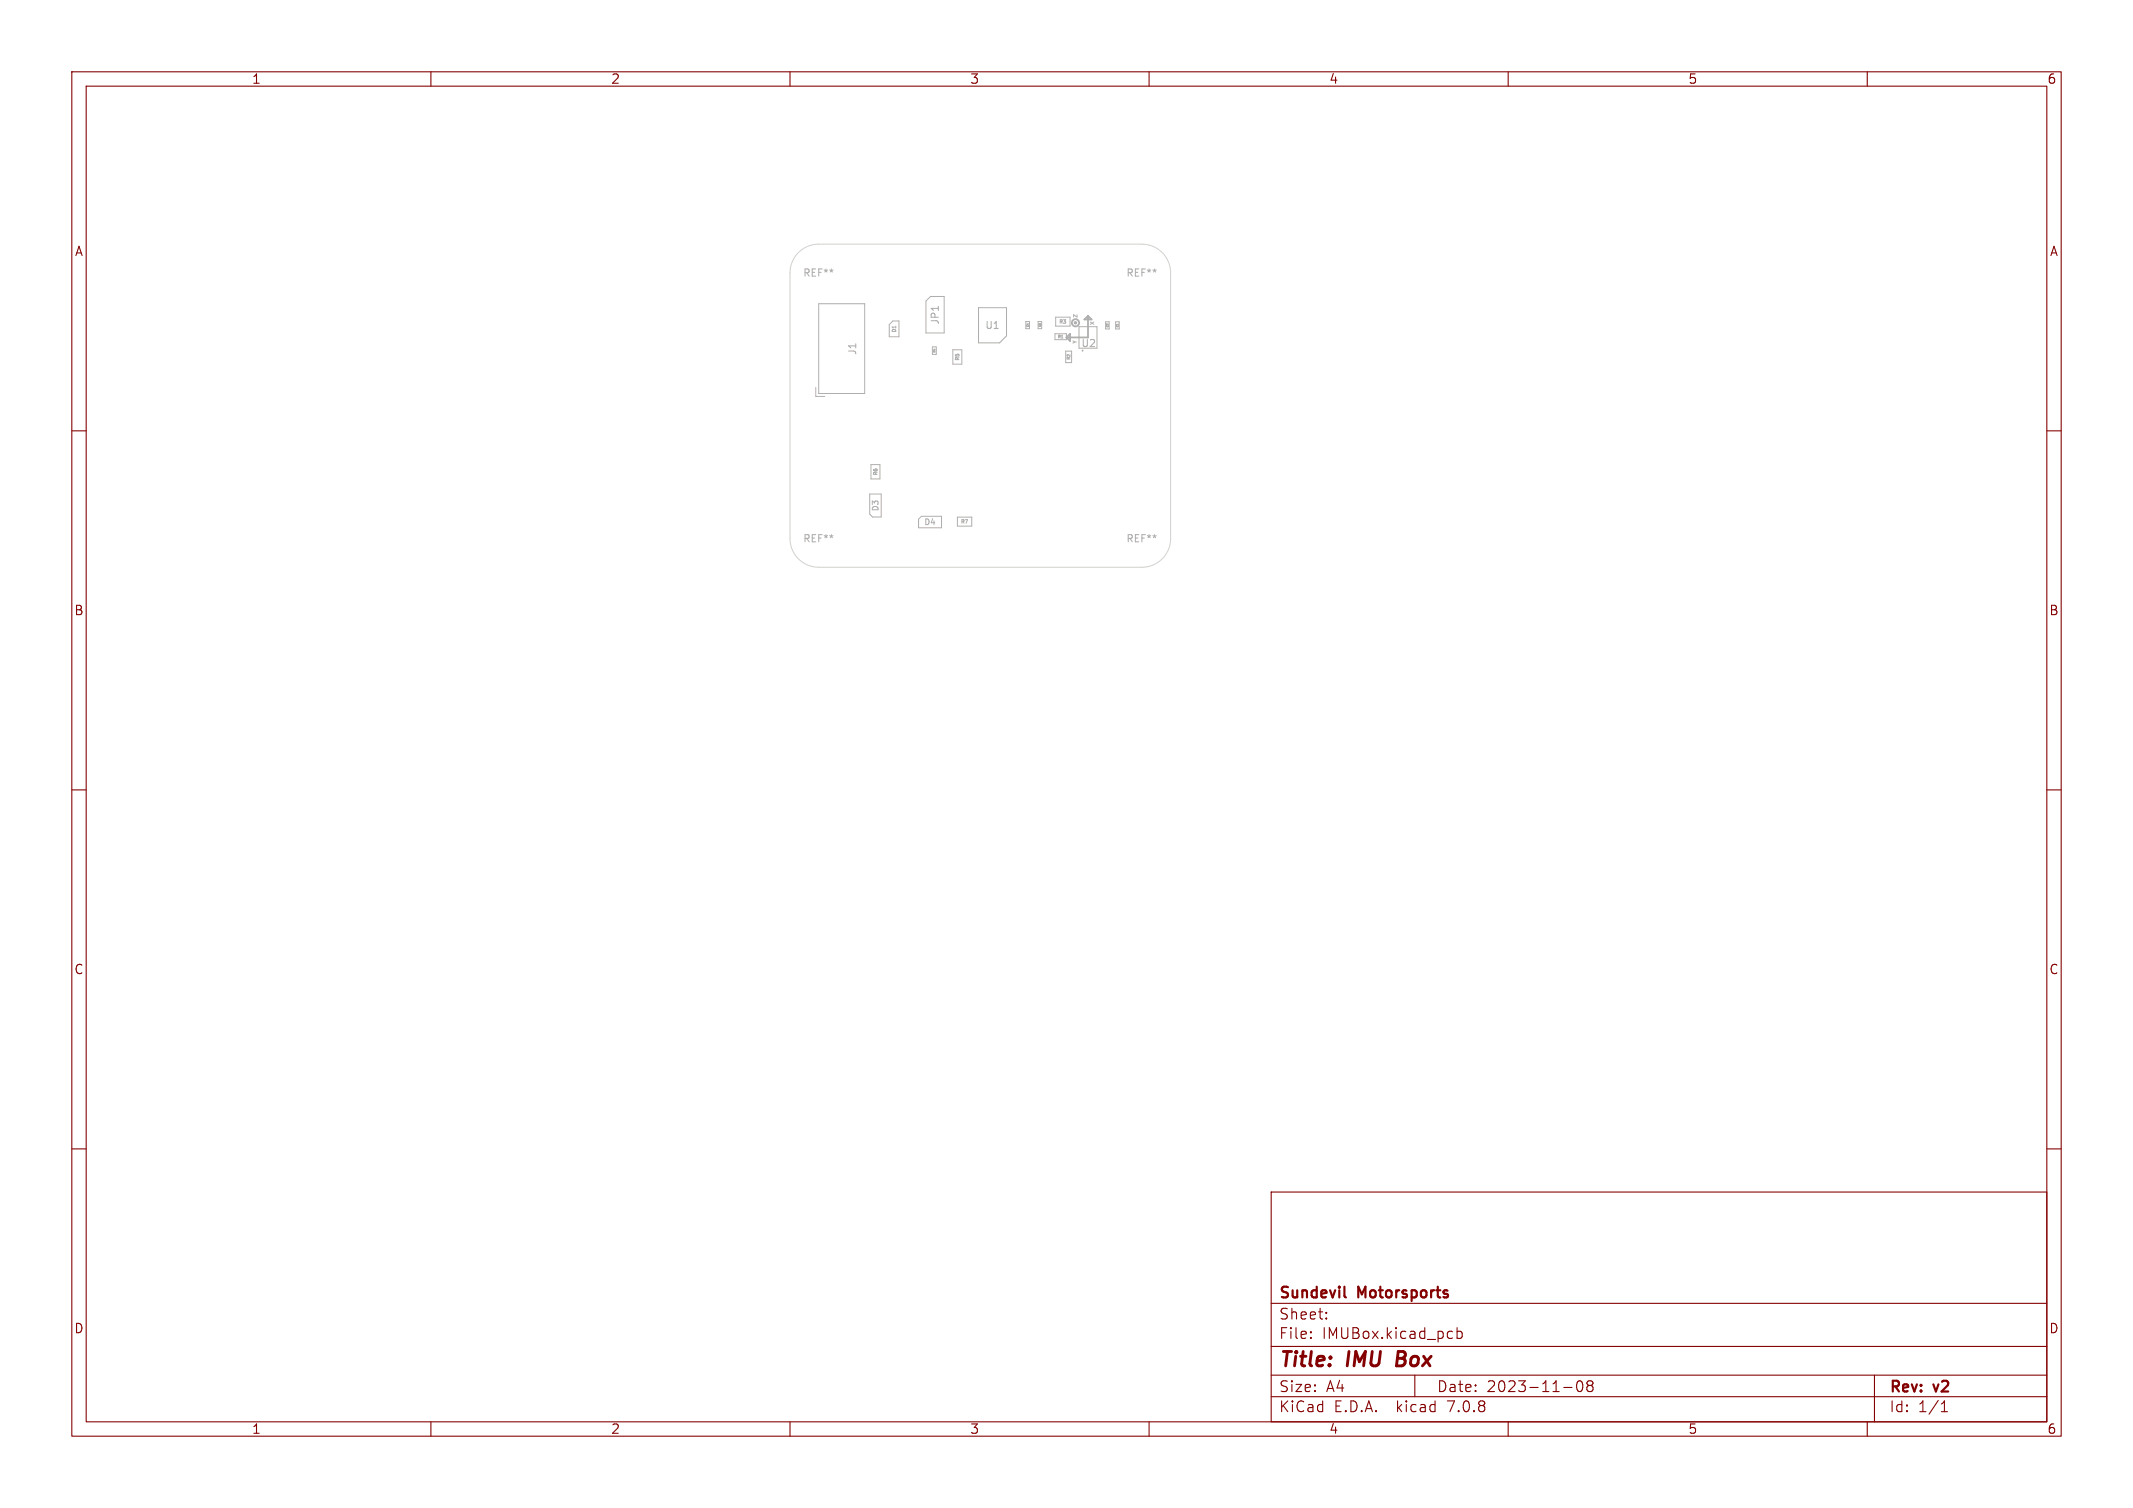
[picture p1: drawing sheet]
<svg xmlns="http://www.w3.org/2000/svg" width="297mm" height="210mm" viewBox="0 0 297 210" stroke-linecap="round" stroke-linejoin="round" font-family="sans-serif">
<defs><g id="words">
<g font-size="2.8" fill="#840000">
<text x="178" y="190.9">Title:</text>
<text x="187.7" y="190.9">IMU</text>
<text x="195.3" y="190.9">Box</text>
</g>
<g font-size="2.1" fill="#840000">
<text x="178" y="184">Sheet:</text>
<text x="178" y="181.2">Sundevil</text>
<text x="189.2" y="181.2">Motorsports</text>
<text x="178" y="186.7">File:</text>
<text x="184.1" y="186.7">IMUBox.kicad_pcb</text>
<text x="178" y="196.9">KiCad</text>
<text x="178" y="194.1">Size:</text>
<text x="184.7" y="194.1">A4</text>
<text x="185.7" y="196.9">E.D.A.</text>
<text x="194.6" y="196.9">kicad</text>
<text x="200" y="194.1">Date:</text>
<text x="201.8" y="196.9">7.0.8</text>
<text x="207" y="194.1">2023-11-08</text>
<text x="263" y="194.3">Rev:</text>
<text x="263" y="196.9">Id:</text>
<text x="267.1" y="196.9">1/1</text>
<text x="269.4" y="194.3">v2</text>
</g>
<g font-size="1.8" fill="#840000">
<text x="35" y="11.9">1</text>
<text x="85" y="11.9">2</text>
<text x="135" y="11.9">3</text>
<text x="185" y="11.9">4</text>
<text x="235" y="11.9">5</text>
<text x="285" y="11.9">6</text>
<text x="10.3" y="35.9">A</text>
<text x="285.4" y="35.9">A</text>
<text x="10.3" y="85.9">B</text>
<text x="285.3" y="85.9">B</text>
<text x="10.3" y="135.9">C</text>
<text x="285.3" y="135.9">C</text>
<text x="10.3" y="185.9">D</text>
<text x="285.3" y="185.9">D</text>
<text x="35" y="199.9">1</text>
<text x="85" y="199.9">2</text>
<text x="135" y="199.9">3</text>
<text x="185" y="199.9">4</text>
<text x="235" y="199.9">5</text>
<text x="285" y="199.9">6</text>
</g>
<g font-size="1.4" fill="#afafaf">
<text x="111.7" y="38.7">REF**</text>
<text x="156.7" y="38.7">REF**</text>
<text x="130.9" y="45.3" transform="rotate(-90 130.9 45.3)">JP1</text>
<text x="137.1" y="46">U1</text>
<text x="119.4" y="49.5" transform="rotate(-90 119.4 49.5)">J1</text>
<text x="150.4" y="49">.</text>
<text x="150.5" y="48.4">U2</text>
<text x="111.7" y="75.7">REF**</text>
<text x="156.7" y="75.7">REF**</text>
</g>
<g font-size="1.1" fill="#afafaf">
<text x="122.5" y="71.3" transform="rotate(-90 122.5 71.3)">D3</text>
<text x="128.6" y="73.3">D4</text>
</g>
<g font-size=".7" fill="#afafaf">
<text x="124.9" y="46.4" transform="rotate(-90 124.9 46.4)">D1</text>
<text x="147.4" y="45.2">R3</text>
<text x="150.1" y="48" transform="rotate(-90 150.1 48)">Y</text>
<text x="150.2" y="44.4" transform="rotate(-90 150.2 44.4)">Z</text>
<text x="152.5" y="45.4" transform="rotate(-90 152.5 45.4)">X</text>
<text x="133.7" y="50.3" transform="rotate(-90 133.7 50.3)">R5</text>
<text x="122.3" y="66.3" transform="rotate(-90 122.3 66.3)">R6</text>
<text x="133.8" y="73">R7</text>
</g>
<g font-size=".6" fill="#afafaf">
<text x="147.3" y="47.2">R1</text>
<text x="149.1" y="50.1" transform="rotate(-90 149.1 50.1)">R2</text>
</g>
<text font-size=".4" fill="#afafaf" x="130.3" y="49.1" transform="rotate(-90 130.3 49.1)">R4</text>
<g font-size=".3" fill="#afafaf">
<text x="143.3" y="45.6" transform="rotate(-90 143.3 45.6)">C4</text>
<text x="145" y="45.6" transform="rotate(-90 145 45.6)">C3</text>
<text x="154.4" y="45.6" transform="rotate(-90 154.4 45.6)">C2</text>
<text x="155.8" y="45.6" transform="rotate(-90 155.8 45.6)">C1</text>
</g>
</g></defs>
<g fill="none" stroke="#840000" stroke-width=".15">
<path d="M10 10h277v190h-277zM12 12h273v186h-273zM60 10v2M110 10v2M160 10v2M210 10v2M260 10v2M10 60h2M285 60h2M10 110h2M285 110h2M10 160h2"/>
<path d="M285 160h2M177 166h108v32h-108zM60 198v2M110 198v2M160 198v2M177 194.5h108M177 191.5h108M177 187.5h108M177 181.5h108M182.5 186.3h.1l-.1 .1M182.5 186.3v.1M182.5 185.5v.1"/>
<path d="M182.5 185.5h.1l-.1 .1M184.7 183.6v.1M184.7 183.6h-.1l.1 .1M184.7 182.8v.1M184.7 182.8h-.1l.1 .1M197 191.5v3M202.1 185.4l.1 .1M202.2 186.3l-.1 .1M202.9 184.9v1.5M202.9 185.5l.4-.1 .3 .3v.4l-.1 .2-.2 .1-.4-.1M210 198v2M217.7 193.2h1.2"/>
<path d="M219.7 192.4a.36 .36 0 0 1 .6 .2 .77 .77 0 0 1-.4 1.2 1 1 0 0 1-.2-1.4zM221.2 192.9l-.2-.2v-.3l.2-.1 .5 .1a.31 .31 0 0 1 .1 .3 .31 .31 0 0 1-.3 .2M221.2 192.9l-.2 .3v.3l.2 .3 .5-.1 .1-.2-.1-.4-.2-.2M221.2 192.9h.3M260 198v2M261 191.5v6.5M270.3 196.6h.9M270.3 195.5l.4-.4v1.5"/>
</g>
<path d="M194.7 188.2l-.3 2h.8" fill="none" stroke="#840000" stroke-width=".4"/>
<path d="M187.3 180.6l.1 .1" fill="none" stroke="#840000" stroke-width=".3"/>
<path d="M130.7 42.7v.5" fill="none" stroke="#afafaf" stroke-width=".15"/>
<g fill="none" stroke="#afafaf" stroke-width=".14">
<path d="M113.6 54v1.2h1.2M114 42.3h6.4v12.5h-6.4zM124.3 44.7h.9v2.2h-1.4v-1.7zM128.9 41.9l.7-.6h1.9v5.1h-2.6zM129.8 48.3h.6v1.1h-.6zM132.7 48.7h1.2v2h-1.2zM136.2 42.9h4v3.9l-1 .9h-3zM142.8 44.8h.5v1h-.5zM144.5 44.8h.5v1h-.5zM146.9 46.5h1.6v.8h-1.6zM147 44.2h2v1.2h-2zM148.4 48.9h.8v1.6h-.8z"/>
<path d="M150.2 45.5h2.5v3h-2.5zM153.9 44.8h.5v1h-.5zM155.3 44.8h.5v1h-.5zM121.1 68.8h1.6v3.2h-1.2l-.4-.4zM121.3 64.7h1.2v2h-1.2zM128.3 71.9h2.8v1.6h-3.2v-1.2zM133.3 72h2v1.3h-2z"/>
</g>
<g fill="none" stroke="#afafaf" stroke-width=".25">
<path d="M148.5 47l.5-.5v1zM151 44.5l.5-.5 .5 .5zM151.5 44v3h-3"/>
<circle cx="149.8" cy="45" r=".51"/>
</g>
<circle cx="149.7" cy="45" r=".17" fill="#afafaf" stroke="#afafaf" stroke-width=".14"/>
<path d="M111.2 35.1a4 4 0 0 1 2.8-1.1h45a4 4 0 0 1 4 4v37a4 4 0 0 1-4 4h-45a4 4 0 0 1-4-4v-37a4 4 0 0 1 1.2-2.9z" fill="none" stroke="#d0d2cd" stroke-width=".14"/>
<use href="#words"/>
</svg>
